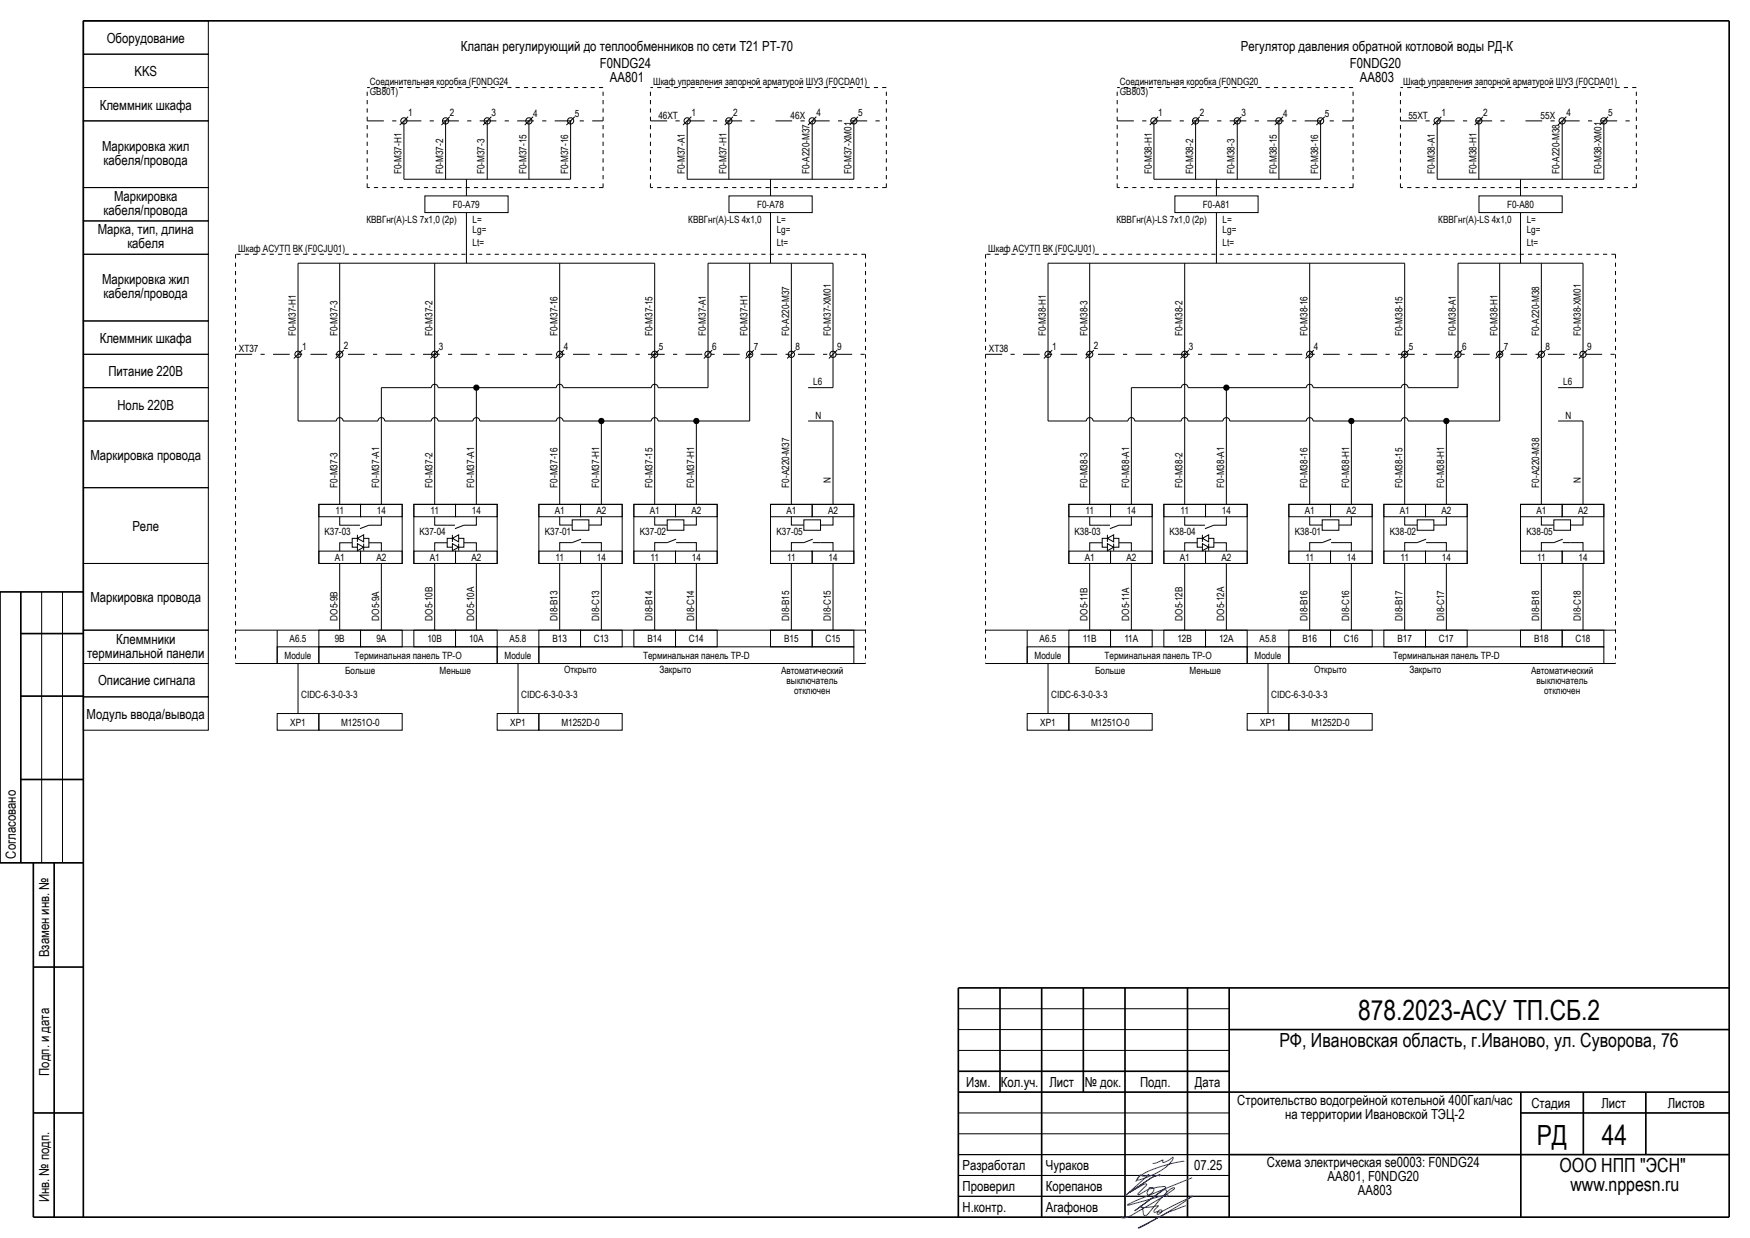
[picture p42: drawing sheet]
<svg xmlns="http://www.w3.org/2000/svg" width="420mm" height="297mm" viewBox="0 0 420 297" stroke-linecap="round" stroke-linejoin="round" font-family="sans-serif">
<defs><g id="words">
<g font-size="6.7">
<text x="325.9" y="244.6">878.2023-АСУ ТП.СБ.2</text>
<text x="368.8" y="274.7">РД</text>
<text x="384.5" y="274.6">44</text>
</g>
<g font-size="4.7">
<text x="307" y="251.1">РФ, Ивановская область, г.Иваново, ул. Суворова, 76</text>
<text x="374.3" y="281.1">ООО НПП &quot;ЭСН&quot;</text>
<text x="376.9" y="285.8">www.nppesn.ru</text>
</g>
<g font-size="3.3">
<text x="25.6" y="10.2">Оборудование</text>
<text x="110.6" y="12.2">Клапан регулирующий до теплообменников по сети Т21 РТ-70</text>
<text x="144" y="16.4">F0NDG24</text>
<text x="297.8" y="12.2">Регулятор давления обратной котловой воды РД-К</text>
<text x="324" y="16.4">F0NDG20</text>
<text x="32.3" y="18.3">KKS</text>
<text x="146.4" y="19.7">AA801</text>
<text x="326.4" y="19.7">AA803</text>
<text x="23.9" y="26.3">Клеммник шкафа</text>
<text x="24.5" y="36.2">Маркировка жил</text>
<text x="24.9" y="39.6">кабеля/провода</text>
<text x="24.9" y="51.6">кабеля/провода</text>
<text x="27.4" y="48.2">Маркировка</text>
<text x="23.5" y="56.2">Марка, тип, длина</text>
<text x="30.6" y="59.6">кабеля</text>
<text x="24.5" y="68.2">Маркировка жил</text>
<text x="24.9" y="71.6">кабеля/провода</text>
<text x="23.9" y="82.3">Клеммник шкафа</text>
<text x="26" y="90.3">Питание 220В</text>
<text x="28.2" y="98.3">Ноль 220В</text>
<text x="21.7" y="110.3">Маркировка провода</text>
<text x="31.8" y="127.3">Реле</text>
<text x="21.7" y="144.5">Маркировка провода</text>
<text x="27.9" y="154.4">Клеммники</text>
<text x="20.9" y="157.8">терминальной панели</text>
<text x="23.5" y="164.4">Описание сигнала</text>
<text x="20.8" y="172.4">Модуль ввода/вывода</text>
<text x="3.8" y="206" transform="rotate(-90 3.8 206)">Согласовано</text>
<text x="11.8" y="229.7" transform="rotate(-90 11.8 229.7)">Взамен инв. №</text>
<text x="11.8" y="258.1" transform="rotate(-90 11.8 258.1)">Подп. и дата</text>
<text x="231.9" y="260.8">Изм.</text>
<text x="240.2" y="260.8">Кол.уч.</text>
<text x="251.8" y="260.8">Лист</text>
<text x="260.4" y="260.8">№ док.</text>
<text x="273.6" y="260.8">Подп.</text>
<text x="286.8" y="260.8">Дата</text>
<text x="296.9" y="265.1">Строительство водогрейной котельной 400Гкал/час</text>
<text x="308.4" y="268.4">на территории Ивановской ТЭЦ-2</text>
<text x="367.5" y="265.8">Стадия</text>
<text x="384.3" y="265.8">Лист</text>
<text x="400.3" y="265.8">Листов</text>
<text x="231" y="280.7">Разработал</text>
<text x="251" y="280.8">Чураков</text>
<text x="286.6" y="280.8">07.25</text>
<text x="304.1" y="280.1">Схема электрическая se0003: F0NDG24</text>
<text x="231" y="285.8">Проверил</text>
<text x="251" y="285.8">Корепанов</text>
<text x="318.6" y="283.4">AA801, F0NDG20</text>
<text x="325.9" y="286.7">AA803</text>
<text x="11.8" y="288.5" transform="rotate(-90 11.8 288.5)">Инв. № подп.</text>
<text x="231" y="290.8">Н.контр.</text>
<text x="251" y="290.8">Агафонов</text>
</g>
<g font-size="2.4">
<text x="88.8" y="20.4">Соединительная коробка (F0NDG24</text>
<text x="88.8" y="22.8">GB801)</text>
<text x="156.8" y="20.5">Шкаф управления запорной арматурой ШУЗ (F0CDA01)</text>
<text x="268.8" y="20.4">Соединительная коробка (F0NDG20</text>
<text x="268.8" y="22.8">GB803)</text>
<text x="336.8" y="20.5">Шкаф управления запорной арматурой ШУЗ (F0CDA01)</text>
<text x="98" y="27.9">1</text>
<text x="108" y="27.9">2</text>
<text x="118" y="27.9">3</text>
<text x="128" y="28">4</text>
<text x="138" y="28">5</text>
<text x="158" y="28.5">46XT</text>
<text x="166" y="27.9">1</text>
<text x="176" y="27.9">2</text>
<text x="189.7" y="28.5">46X</text>
<text x="196" y="27.9">4</text>
<text x="206" y="27.9">5</text>
<text x="278" y="27.9">1</text>
<text x="288" y="27.9">2</text>
<text x="298" y="27.9">3</text>
<text x="308" y="28">4</text>
<text x="318" y="28">5</text>
<text x="338" y="28.5">55XT</text>
<text x="346" y="27.9">1</text>
<text x="356" y="27.9">2</text>
<text x="369.7" y="28.5">55X</text>
<text x="376" y="27.9">4</text>
<text x="386" y="27.9">5</text>
<text x="96.4" y="41.8" transform="rotate(-90 96.4 41.8)">F0-M37-H1</text>
<text x="106.4" y="41.8" transform="rotate(-90 106.4 41.8)">F0-M37-2</text>
<text x="116.3" y="41.8" transform="rotate(-90 116.3 41.8)">F0-M37-3</text>
<text x="126.4" y="41.8" transform="rotate(-90 126.4 41.8)">F0-M37-15</text>
<text x="136.4" y="41.8" transform="rotate(-90 136.4 41.8)">F0-M37-16</text>
<text x="164.4" y="41.8" transform="rotate(-90 164.4 41.8)">F0-M37-A1</text>
<text x="174.4" y="41.8" transform="rotate(-90 174.4 41.8)">F0-M37-H1</text>
<text x="194.3" y="41.8" transform="rotate(-90 194.3 41.8)">F0-A220-M37</text>
<text x="204.4" y="41.8" transform="rotate(-90 204.4 41.8)">F0-M37-XM01</text>
<text x="276.4" y="41.8" transform="rotate(-90 276.4 41.8)">F0-M38-H1</text>
<text x="286.4" y="41.8" transform="rotate(-90 286.4 41.8)">F0-M38-2</text>
<text x="296.3" y="41.8" transform="rotate(-90 296.3 41.8)">F0-M38-3</text>
<text x="306.4" y="41.8" transform="rotate(-90 306.4 41.8)">F0-M38-15</text>
<text x="316.4" y="41.8" transform="rotate(-90 316.4 41.8)">F0-M38-16</text>
<text x="344.4" y="41.8" transform="rotate(-90 344.4 41.8)">F0-M38-A1</text>
<text x="354.4" y="41.8" transform="rotate(-90 354.4 41.8)">F0-M38-H1</text>
<text x="374.3" y="41.8" transform="rotate(-90 374.3 41.8)">F0-A220-M38</text>
<text x="384.4" y="41.8" transform="rotate(-90 384.4 41.8)">F0-M38-XM01</text>
<text x="87.9" y="53.4">КВВГнг(А)-LS 7х1,0 (2p)</text>
<text x="108.7" y="49.9">F0-A79</text>
<text x="113.4" y="53.4">L=</text>
<text x="165.2" y="53.4">КВВГнг(А)-LS 4х1,0</text>
<text x="181.7" y="49.9">F0-A78</text>
<text x="186.4" y="53.4">L=</text>
<text x="267.9" y="53.4">КВВГнг(А)-LS 7х1,0 (2p)</text>
<text x="288.7" y="49.9">F0-A81</text>
<text x="293.4" y="53.4">L=</text>
<text x="345.2" y="53.4">КВВГнг(А)-LS 4х1,0</text>
<text x="361.7" y="49.9">F0-A80</text>
<text x="366.4" y="53.4">L=</text>
<text x="113.4" y="55.9">Lg=</text>
<text x="113.4" y="58.9">Lt=</text>
<text x="186.4" y="55.9">Lg=</text>
<text x="186.4" y="58.9">Lt=</text>
<text x="293.4" y="55.9">Lg=</text>
<text x="293.4" y="58.9">Lt=</text>
<text x="366.4" y="55.9">Lg=</text>
<text x="366.4" y="58.9">Lt=</text>
<text x="57.2" y="60.4">Шкаф АСУТП ВК (F0CJU01)</text>
<text x="237.2" y="60.4">Шкаф АСУТП ВК (F0CJU01)</text>
<text x="71" y="80.6" transform="rotate(-90 71 80.6)">F0-M37-H1</text>
<text x="72.6" y="83.9">1</text>
<text x="81" y="80.6" transform="rotate(-90 81 80.6)">F0-M37-3</text>
<text x="82.6" y="83.8">2</text>
<text x="103.8" y="80.6" transform="rotate(-90 103.8 80.6)">F0-M37-2</text>
<text x="105.4" y="83.9">3</text>
<text x="133.8" y="80.6" transform="rotate(-90 133.8 80.6)">F0-M37-16</text>
<text x="135.4" y="84">4</text>
<text x="156.6" y="80.6" transform="rotate(-90 156.6 80.6)">F0-M37-15</text>
<text x="158.2" y="84">5</text>
<text x="169.4" y="80.6" transform="rotate(-90 169.4 80.6)">F0-M37-A1</text>
<text x="171" y="83.9">6</text>
<text x="179.4" y="80.6" transform="rotate(-90 179.4 80.6)">F0-M37-H1</text>
<text x="181" y="84">7</text>
<text x="189.4" y="80.6" transform="rotate(-90 189.4 80.6)">F0-A220-M37</text>
<text x="191" y="83.9">8</text>
<text x="199.4" y="80.6" transform="rotate(-90 199.4 80.6)">F0-M37-XM01</text>
<text x="201" y="83.9">9</text>
<text x="251" y="80.6" transform="rotate(-90 251 80.6)">F0-M38-H1</text>
<text x="252.6" y="83.9">1</text>
<text x="261" y="80.6" transform="rotate(-90 261 80.6)">F0-M38-3</text>
<text x="262.6" y="83.8">2</text>
<text x="283.8" y="80.6" transform="rotate(-90 283.8 80.6)">F0-M38-2</text>
<text x="285.4" y="83.9">3</text>
<text x="313.8" y="80.6" transform="rotate(-90 313.8 80.6)">F0-M38-16</text>
<text x="315.4" y="84">4</text>
<text x="336.6" y="80.6" transform="rotate(-90 336.6 80.6)">F0-M38-15</text>
<text x="338.2" y="84">5</text>
<text x="349.4" y="80.6" transform="rotate(-90 349.4 80.6)">F0-M38-A1</text>
<text x="351" y="83.9">6</text>
<text x="359.4" y="80.6" transform="rotate(-90 359.4 80.6)">F0-M38-H1</text>
<text x="361" y="84">7</text>
<text x="369.4" y="80.6" transform="rotate(-90 369.4 80.6)">F0-A220-M38</text>
<text x="371" y="83.9">8</text>
<text x="379.4" y="80.6" transform="rotate(-90 379.4 80.6)">F0-M38-XM01</text>
<text x="381" y="83.9">9</text>
<text x="57.3" y="84.5">XT37</text>
<text x="237.3" y="84.5">XT38</text>
<text x="195.2" y="92.5">L6</text>
<text x="375.2" y="92.5">L6</text>
<text x="195.8" y="100.5">N</text>
<text x="375.8" y="100.5">N</text>
<text x="81" y="117" transform="rotate(-90 81 117)">F0-M37-3</text>
<text x="91" y="117" transform="rotate(-90 91 117)">F0-M37-A1</text>
<text x="103.8" y="117" transform="rotate(-90 103.8 117)">F0-M37-2</text>
<text x="113.8" y="117" transform="rotate(-90 113.8 117)">F0-M37-A1</text>
<text x="133.8" y="117" transform="rotate(-90 133.8 117)">F0-M37-16</text>
<text x="143.8" y="117" transform="rotate(-90 143.8 117)">F0-M37-H1</text>
<text x="156.6" y="117" transform="rotate(-90 156.6 117)">F0-M37-15</text>
<text x="166.6" y="117" transform="rotate(-90 166.6 117)">F0-M37-H1</text>
<text x="189.4" y="117" transform="rotate(-90 189.4 117)">F0-A220-M37</text>
<text x="199.4" y="115.9" transform="rotate(-90 199.4 115.9)">N</text>
<text x="261" y="117" transform="rotate(-90 261 117)">F0-M38-3</text>
<text x="271" y="117" transform="rotate(-90 271 117)">F0-M38-A1</text>
<text x="283.8" y="117" transform="rotate(-90 283.8 117)">F0-M38-2</text>
<text x="293.8" y="117" transform="rotate(-90 293.8 117)">F0-M38-A1</text>
<text x="313.8" y="117" transform="rotate(-90 313.8 117)">F0-M38-16</text>
<text x="323.8" y="117" transform="rotate(-90 323.8 117)">F0-M38-H1</text>
<text x="336.6" y="117" transform="rotate(-90 336.6 117)">F0-M38-15</text>
<text x="346.6" y="117" transform="rotate(-90 346.6 117)">F0-M38-H1</text>
<text x="369.4" y="117" transform="rotate(-90 369.4 117)">F0-A220-M38</text>
<text x="379.4" y="115.9" transform="rotate(-90 379.4 115.9)">N</text>
<text x="80.5" y="123.4">11</text>
<text x="90.4" y="123.4">14</text>
<text x="103.3" y="123.4">11</text>
<text x="113.2" y="123.4">14</text>
<text x="133.1" y="123.4">A1</text>
<text x="143.1" y="123.4">A2</text>
<text x="155.9" y="123.4">A1</text>
<text x="165.9" y="123.4">A2</text>
<text x="188.7" y="123.4">A1</text>
<text x="198.7" y="123.4">A2</text>
<text x="260.5" y="123.4">11</text>
<text x="270.4" y="123.4">14</text>
<text x="283.3" y="123.4">11</text>
<text x="293.2" y="123.4">14</text>
<text x="313.1" y="123.4">A1</text>
<text x="323.1" y="123.4">A2</text>
<text x="335.9" y="123.4">A1</text>
<text x="345.9" y="123.4">A2</text>
<text x="368.7" y="123.4">A1</text>
<text x="378.7" y="123.4">A2</text>
<text x="77.9" y="128.4">K37-03</text>
<text x="100.7" y="128.4">K37-04</text>
<text x="130.8" y="128.4">K37-01</text>
<text x="153.6" y="128.4">K37-02</text>
<text x="186.4" y="128.4">K37-05</text>
<text x="257.9" y="128.4">K38-03</text>
<text x="280.6" y="128.4">K38-04</text>
<text x="310.8" y="128.4">K38-01</text>
<text x="333.6" y="128.4">K38-02</text>
<text x="366.4" y="128.4">K38-05</text>
<text x="80.3" y="134.6">A1</text>
<text x="90.3" y="134.6">A2</text>
<text x="103.1" y="134.6">A1</text>
<text x="113.1" y="134.6">A2</text>
<text x="133.3" y="134.6">11</text>
<text x="143.2" y="134.6">14</text>
<text x="156.1" y="134.6">11</text>
<text x="166" y="134.6">14</text>
<text x="188.9" y="134.6">11</text>
<text x="198.8" y="134.6">14</text>
<text x="260.3" y="134.6">A1</text>
<text x="270.3" y="134.6">A2</text>
<text x="283.1" y="134.6">A1</text>
<text x="293.1" y="134.6">A2</text>
<text x="313.3" y="134.6">11</text>
<text x="323.2" y="134.6">14</text>
<text x="336.1" y="134.6">11</text>
<text x="346" y="134.6">14</text>
<text x="368.9" y="134.6">11</text>
<text x="378.8" y="134.6">14</text>
<text x="81" y="148.9" transform="rotate(-90 81 148.9)">DO5-9B</text>
<text x="91" y="148.9" transform="rotate(-90 91 148.9)">DO5-9A</text>
<text x="103.8" y="148.9" transform="rotate(-90 103.8 148.9)">DO5-10B</text>
<text x="113.8" y="148.9" transform="rotate(-90 113.8 148.9)">DO5-10A</text>
<text x="133.8" y="148.9" transform="rotate(-90 133.8 148.9)">DI8-B13</text>
<text x="143.8" y="148.9" transform="rotate(-90 143.8 148.9)">DI8-C13</text>
<text x="156.6" y="148.9" transform="rotate(-90 156.6 148.9)">DI8-B14</text>
<text x="166.6" y="148.9" transform="rotate(-90 166.6 148.9)">DI8-C14</text>
<text x="189.4" y="148.9" transform="rotate(-90 189.4 148.9)">DI8-B15</text>
<text x="199.4" y="148.9" transform="rotate(-90 199.4 148.9)">DI8-C15</text>
<text x="261" y="148.9" transform="rotate(-90 261 148.9)">DO5-11B</text>
<text x="271" y="148.9" transform="rotate(-90 271 148.9)">DO5-11A</text>
<text x="283.8" y="148.9" transform="rotate(-90 283.8 148.9)">DO5-12B</text>
<text x="293.8" y="148.9" transform="rotate(-90 293.8 148.9)">DO5-12A</text>
<text x="313.8" y="148.9" transform="rotate(-90 313.8 148.9)">DI8-B16</text>
<text x="323.8" y="148.9" transform="rotate(-90 323.8 148.9)">DI8-C16</text>
<text x="336.6" y="148.9" transform="rotate(-90 336.6 148.9)">DI8-B17</text>
<text x="346.6" y="148.9" transform="rotate(-90 346.6 148.9)">DI8-C17</text>
<text x="369.4" y="148.9" transform="rotate(-90 369.4 148.9)">DI8-B18</text>
<text x="379.4" y="148.9" transform="rotate(-90 379.4 148.9)">DI8-C18</text>
<text x="69.5" y="154.1">A6.5</text>
<text x="80.3" y="154.1">9B</text>
<text x="90.3" y="154.1">9A</text>
<text x="102.6" y="154.1">10B</text>
<text x="112.6" y="154.1">10A</text>
<text x="122.3" y="154.1">A5.8</text>
<text x="132.6" y="154.1">B13</text>
<text x="142.5" y="154.1">C13</text>
<text x="155.4" y="154.1">B14</text>
<text x="165.3" y="154.1">C14</text>
<text x="188.2" y="154.1">B15</text>
<text x="198.1" y="154.1">C15</text>
<text x="249.5" y="154.1">A6.5</text>
<text x="259.8" y="154.1">11B</text>
<text x="269.8" y="154.1">11A</text>
<text x="282.6" y="154.1">12B</text>
<text x="292.6" y="154.1">12A</text>
<text x="302.3" y="154.1">A5.8</text>
<text x="312.6" y="154.1">B16</text>
<text x="322.5" y="154.1">C16</text>
<text x="335.4" y="154.1">B17</text>
<text x="345.3" y="154.1">C17</text>
<text x="368.2" y="154.1">B18</text>
<text x="378.1" y="154.1">C18</text>
<text x="68.3" y="158.1">Module</text>
<text x="82.9" y="161.6">Больше</text>
<text x="85.1" y="158.1">Терминальная панель TP-O</text>
<text x="105.5" y="161.6">Меньше</text>
<text x="121.1" y="158.1">Module</text>
<text x="135.4" y="161.6">Открыто</text>
<text x="154.3" y="158.1">Терминальная панель TP-D</text>
<text x="158.3" y="161.6">Закрыто</text>
<text x="187.4" y="161.6">Автоматический</text>
<text x="248.3" y="158.1">Module</text>
<text x="262.9" y="161.6">Больше</text>
<text x="265.1" y="158.1">Терминальная панель TP-O</text>
<text x="285.5" y="161.6">Меньше</text>
<text x="301.1" y="158.1">Module</text>
<text x="315.4" y="161.6">Открыто</text>
<text x="334.3" y="158.1">Терминальная панель TP-D</text>
<text x="338.3" y="161.6">Закрыто</text>
<text x="367.4" y="161.6">Автоматический</text>
<text x="72.3" y="167.5">CIDC-6-3-0-3-3</text>
<text x="125.1" y="167.5">CIDC-6-3-0-3-3</text>
<text x="188.8" y="164">выключатель</text>
<text x="190.6" y="166.4">отключен</text>
<text x="252.3" y="167.5">CIDC-6-3-0-3-3</text>
<text x="305.1" y="167.5">CIDC-6-3-0-3-3</text>
<text x="368.8" y="164">выключатель</text>
<text x="370.6" y="166.4">отключен</text>
<text x="69.7" y="174.1">XP1</text>
<text x="81.9" y="174.1">M1251O-0</text>
<text x="122.5" y="174.1">XP1</text>
<text x="134.7" y="174.1">M1252D-0</text>
<text x="249.7" y="174.1">XP1</text>
<text x="261.9" y="174.1">M1251O-0</text>
<text x="302.5" y="174.1">XP1</text>
<text x="314.7" y="174.1">M1252D-0</text>
</g>
</g></defs>
<g fill="#000" stroke="#000" stroke-width=".24">
<path d="M97.9 28l-2 2zM105.9 30l2-2zM115.9 30l2-2zM125.9 30l2-2zM135.9 30l2-2zM163.9 30l2-2zM173.9 30l2-2zM193.9 30l2-2zM203.9 30l2-2zM275.9 30l2-2zM287.9 28l-2 2zM297.9 28l-2 2z"/>
<path d="M305.9 30l2-2zM315.9 30l2-2zM343.9 30l2-2zM353.9 30l2-2zM373.9 30l2-2zM383.9 30l2-2zM96.9 43h40zM96.9 29v14zM106.9 29v14zM111.9 43v4zM116.9 29v14zM126.9 29v14z"/>
<path d="M136.9 29v14zM164.9 43h40zM164.9 29v14zM174.9 29v14zM184.9 43v4zM194.9 29v14zM204.9 29v14zM276.9 43h40zM276.9 29v14zM286.9 29v14zM291.9 43v4zM296.9 29v14z"/>
<path d="M306.9 29v14zM316.9 29v14zM344.9 43h40zM344.9 29v14zM354.9 29v14zM364.9 43v4zM374.9 29v14zM384.9 29v14zM71.5 63.1h85.6zM71.5 63.1v21.9zM81.5 63.1v21.9zM104.3 63.1v21.9z"/>
<path d="M111.9 51v12.1zM134.3 63.1v21.9zM157.1 63.1v21.9zM169.9 63.1v21.9zM169.9 63.1h30zM179.9 63.1v21.9zM184.9 51v12.1zM189.9 63.1v21.9zM199.9 63.1v21.9zM251.5 63.1h85.6zM251.5 63.1v21.9zM261.5 63.1v21.9z"/>
<path d="M284.3 63.1v21.9zM291.9 51v12.1zM314.3 63.1v21.9zM337.1 63.1v21.9zM349.9 63.1v21.9zM349.9 63.1h30zM359.9 63.1v21.9zM364.9 51v12.1zM369.9 63.1v21.9zM379.9 63.1v21.9zM70.5 86l2-2zM71.5 85v16z"/>
<path d="M80.5 86l2-2zM81.5 85v36zM103.3 86l2-2zM91.5 93h12zM104.3 85v36zM114.3 93.4v27.6zM133.3 86l2-2zM105.1 93h28.4zM134.3 85v36zM156.1 86l2-2zM135.1 93h21.2zM157.1 85v36z"/>
<path d="M168.9 86l2-2zM169.9 85v8zM157.9 93h12zM178.9 86l2-2zM179.9 85v16zM188.9 86l2-2zM189.9 85v36zM194 93h5.9zM198.9 86l2-2zM199.9 85v8zM250.5 86l2-2zM251.5 85v16z"/>
<path d="M260.5 86l2-2zM261.5 85v36zM283.3 86l2-2zM271.5 93h12zM284.3 85v36zM294.3 93.4v27.6zM315.3 84l-2 2zM285.1 93h28.4zM314.3 85v36zM336.1 86l2-2zM315.1 93h21.2zM337.1 85v36z"/>
<path d="M350.9 84l-2 2zM349.9 85v8zM337.9 93h12zM358.9 86l2-2zM359.9 85v16zM370.9 84l-2 2zM369.9 85v36zM374 93h5.9zM378.9 86l2-2zM379.9 85v8zM71.5 101h9.2zM82.3 101h8.4z"/>
<path d="M92.3 101h11.2zM105.1 101h8.4zM115.1 101h18.4zM135.1 101h21.2zM157.9 101h22zM194 101h5.9zM251.5 101h9.2zM262.3 101h8.4zM272.3 101h11.2zM285.1 101h8.4zM295.1 101h18.4zM315.1 101h21.2z"/>
<path d="M337.9 101h22zM374 101h5.9zM81.5 135.2v16zM85.8 128.3v1.7zM87.3 130.4v1.7zM91.5 135.2v16zM91.5 93v28zM104.3 135.2v16zM108.6 128.3v1.7zM110.1 130.4v1.7zM114.3 135.2v16zM134.3 135.2v16z"/>
<path d="M144.3 135.2v16zM144.3 101.4v19.6zM157.1 135.2v16zM167.1 135.2v16zM167.1 101.4v19.6zM189.9 135.2v16zM199.9 135.2v16zM199.9 101v20zM261.5 135.2v16zM265.8 128.3v1.7zM267.3 130.4v1.7zM271.5 135.2v16z"/>
<path d="M271.5 93v28zM284.3 135.2v16zM288.6 128.3v1.7zM290.1 130.4v1.7zM294.3 135.2v16zM314.3 135.2v16zM324.3 135.2v16zM324.3 101.4v19.6zM337.1 135.2v16zM347.1 135.2v16zM347.1 101.4v19.6zM369.9 135.2v16z"/>
<path d="M379.9 135.2v16zM379.9 101v20zM56.5 159.2h62.8zM56.5 151.2h62.8zM66.5 151.2v8zM71.5 159.2v12zM119.3 159.2h88.4zM119.3 151.2h88.4zM124.3 159.2v12zM236.5 159.2h62.8zM236.5 151.2h62.8zM246.5 151.2v8z"/>
<path d="M251.5 159.2v12zM299.3 159.2h88.4zM299.3 151.2h88.4zM304.3 159.2v12zM10 142v65zM15 142v65zM230 252h65zM230 247h65zM230 242h65zM230 277h65zM230 272h65zM230 267h65z"/>
<path d="M230 287h65zM230 282h65z"/>
</g>
<g fill="#000" stroke="#000" stroke-width=".4">
<path d="M20 5h395zM5 152h15zM5 167h15zM5 187h15zM5 142v65zM8 207v85zM13 207v85zM8 232h12zM230 237h185zM230 257h65zM295 247h120zM8 267h12z"/>
<path d="M230 262h185zM240 237v25zM260 237v25zM295 277h120zM365 267h50zM380 262v15zM395 262v15zM8 292h407zM20 5v287zM230 237v55zM250 237v55zM270 237v55z"/>
<path d="M285 237v55zM295 237v55zM365 262v30zM415 5v287z"/>
</g>
<path d="M20 142h-20v65h20" fill="none" stroke="#000" stroke-width=".4"/>
<path d="M284.2 278.7l-.1-.1a26.7 26.7 0 0 0-10.8 3.7l-.4 .8a14 14 0 0 0 8.5-4.9l.1-.6-2.1 1.3a.32 .32 0 0 1-.4-.2 .32 .32 0 0 1 .1-.4l-1.5 .7-1 .1M284.6 289.2a74 74 0 0 0-11.4 5.4l1.9-.9 4.7-2.6 6.4-4.1-.1 .1-7.4 3.7h-.4a.34 .34 0 0 1-.1-.4 .34 .34 0 0 1 .5-.1 .34 .34 0 0 1 .1 .4 .74 .74 0 0 1-1.1 .5l.4-.6h-.2a.72 .72 0 0 1-1 .1l1-1.5a9.8 9.8 0 0 1-4.2 .3v-.2a.9 .9 0 0 1 .6 1.2l.1 .4a.57 .57 0 0 0 .2 .7 .57 .57 0 0 0 .8-.2l1.1-1.3a20.9 20.9 0 0 1 4.9-5.1h.4l.1 .1-3.4 2.4-5.3 3.1a6.1 6.1 0 0 1-3.9 1.6v-.4M286.1 282.5l-13.4 5.5-2.1 1.1 9.4-2.5a.25 .25 0 0 1 .3 .2 .25 .25 0 0 1-.3 .3l-.3-.5 .3-.5a.48 .48 0 0 0-.1-.6 .48 .48 0 0 0-.6-.1l-7 5.1 7.5-5.6-.2-.2-.3-.1-3.4 .6-.1-.1a.65 .65 0 0 1 1 0 .65 .65 0 0 1-.2 1l-.8 .6a.48 .48 0 0 1-.5-.3 .48 .48 0 0 1 .1-.6l.2-.5-2.2 1.3-.3-.1 2.1-2.3a.56 .56 0 0 0-.9 .1l-3.2 1.8 5.3-3.6 2-.6-2 .6-6.4 4.4 5.7-5.1a1.72 1.72 0 0 1-2 .1l-1.1 1.6" fill="none" stroke="#00f" stroke-width=".24"/>
<g fill="none" stroke="#000" stroke-width=".24">
<path d="M20 13h30v8h-30zM20 5h30v8h-30zM20 29h30v16h-30zM20 21h30v8h-30zM20 53h30v8h-30zM20 45h30v8h-30zM102 47h19.9v4h-19.9zM175 47h19.9v4h-19.9zM282 47h19.9v4h-19.9zM355 47h19.9v4h-19.9zM20 77h30v8h-30zM20 61h30v16h-30z"/>
<path d="M20 85h30v8h-30zM20 93h30v8h-30zM103.5 93a.82 .82 0 0 1 .8-.8 .82 .82 0 0 1 .8 .8M133.5 93a.82 .82 0 0 1 .8-.8 .82 .82 0 0 1 .8 .8M156.3 93a.82 .82 0 0 1 .8-.8 .82 .82 0 0 1 .8 .8M283.5 93a.82 .82 0 0 1 .8-.8 .82 .82 0 0 1 .8 .8M313.5 93a.82 .82 0 0 1 .8-.8 .82 .82 0 0 1 .8 .8M336.3 93a.82 .82 0 0 1 .8-.8 .82 .82 0 0 1 .8 .8M20 101h30v16h-30zM20 117h30v18.2h-30zM80.7 101a.82 .82 0 0 1 .8-.8 .82 .82 0 0 1 .8 .8M90.7 101a.82 .82 0 0 1 .8-.8 .82 .82 0 0 1 .8 .8"/>
<path d="M103.5 101a.82 .82 0 0 1 .8-.8 .82 .82 0 0 1 .8 .8M113.5 101a.82 .82 0 0 1 .8-.8 .82 .82 0 0 1 .8 .8M133.5 101a.82 .82 0 0 1 .8-.8 .82 .82 0 0 1 .8 .8M156.3 101a.82 .82 0 0 1 .8-.8 .82 .82 0 0 1 .8 .8M260.7 101a.82 .82 0 0 1 .8-.8 .82 .82 0 0 1 .8 .8M270.7 101a.82 .82 0 0 1 .8-.8 .82 .82 0 0 1 .8 .8M283.5 101a.82 .82 0 0 1 .8-.8 .82 .82 0 0 1 .8 .8M293.5 101a.82 .82 0 0 1 .8-.8 .82 .82 0 0 1 .8 .8M313.5 101a.82 .82 0 0 1 .8-.8 .82 .82 0 0 1 .8 .8M336.3 101a.82 .82 0 0 1 .8-.8 .82 .82 0 0 1 .8 .8M20 135.2h30v16h-30zM76.5 121h20v14.2h-20z"/>
<path d="M76.5 121h10v3h-10zM76.5 132.2h10v3h-10zM81.5 124v2h4.9M84.5 130.2h-3v2M85.8 130.4l1.5 .9-1.5 .8zM85.8 129.2l1.5-.9v1.7zM85.8 129.2h-1.3v2.1h1.3M86.5 121h10v3h-10zM86.5 132.2h10v3h-10zM87.3 129.2h1.2v2.1h-1.2M88.5 130.2h3v2M91.5 124v2h-3l-2.1 .8"/>
<path d="M99.3 121h20v14.2h-20zM99.3 121h10v3h-10zM99.3 132.2h10v3h-10zM104.3 124v2h4.9M107.3 130.2h-3v2M108.6 130.4l1.5 .9-1.5 .8zM108.6 129.2l1.5-.9v1.7zM108.6 129.2h-1.3v2.1h1.3M109.3 121h10v3h-10zM109.3 132.2h10v3h-10zM110.1 129.2h1.2v2.1h-1.2M111.3 130.2h3v2"/>
<path d="M114.3 124v2h-3l-2.1 .8M129.3 121h20v14.2h-20zM129.3 121h10v3h-10zM129.3 132.2h10v3h-10zM134.3 124v2h3M137.3 124.7h4v2.5h-4zM139.3 121h10v3h-10zM139.3 132.2h10v3h-10zM139.5 129.4l-2.2 .8h-3v2M139.5 130.2h4.8v2M144.3 124v2h-3M152.1 121h20v14.2h-20z"/>
<path d="M152.1 121h10v3h-10zM152.1 132.2h10v3h-10zM157.1 124v2h3M160.1 124.7h4v2.5h-4zM162.1 121h10v3h-10zM162.1 132.2h10v3h-10zM162.3 129.4l-2.2 .8h-3v2M162.3 130.2h4.8v2M167.1 124v2h-3M184.9 121h20v14.2h-20zM184.9 121h10v3h-10zM184.9 132.2h10v3h-10z"/>
<path d="M189.9 124v2h3M192.9 124.7h4v2.5h-4zM194.9 121h10v3h-10zM194.9 132.2h10v3h-10zM195.1 129.4l-2.2 .8h-3v2M195.1 130.2h4.8v2M199.9 124v2h-3M256.5 121h20v14.2h-20zM256.5 121h10v3h-10zM256.5 132.2h10v3h-10zM261.5 124v2h4.9M264.5 130.2h-3v2"/>
<path d="M265.8 130.4l1.5 .9-1.5 .8zM265.8 129.2l1.5-.9v1.7zM265.8 129.2h-1.3v2.1h1.3M266.5 121h10v3h-10zM266.5 132.2h10v3h-10zM267.3 129.2h1.2v2.1h-1.2M268.5 130.2h3v2M271.5 124v2h-3l-2.1 .8M279.3 121h20v14.2h-20zM279.3 121h10v3h-10zM279.3 132.2h10v3h-10zM284.3 124v2h4.9"/>
<path d="M287.3 130.2h-3v2M288.6 130.4l1.5 .9-1.5 .8zM288.6 129.2l1.5-.9v1.7zM288.6 129.2h-1.3v2.1h1.3M289.3 121h10v3h-10zM289.3 132.2h10v3h-10zM290.1 129.2h1.2v2.1h-1.2M291.3 130.2h3v2M294.3 124v2h-3l-2.1 .8M309.3 121h20v14.2h-20zM309.3 121h10v3h-10zM309.3 132.2h10v3h-10z"/>
<path d="M314.3 124v2h3M317.3 124.7h4v2.5h-4zM319.3 121h10v3h-10zM319.3 132.2h10v3h-10zM319.5 129.4l-2.2 .8h-3v2M319.5 130.2h4.8v2M324.3 124v2h-3M332.1 121h20v14.2h-20zM332.1 121h10v3h-10zM332.1 132.2h10v3h-10zM337.1 124v2h3M340.1 124.7h4v2.5h-4z"/>
<path d="M342.1 121h10v3h-10zM342.1 132.2h10v3h-10zM342.3 129.4l-2.2 .8h-3v2M342.3 130.2h4.8v2M347.1 124v2h-3M364.9 121h20v14.2h-20zM364.9 121h10v3h-10zM364.9 132.2h10v3h-10zM369.9 124v2h3M372.9 124.7h4v2.5h-4zM374.9 121h10v3h-10zM374.9 132.2h10v3h-10z"/>
<path d="M375.1 129.4l-2.2 .8h-3v2M375.1 130.2h4.8v2M379.9 124v2h-3M20 151.2h30v8h-30zM20 159.2h30v8h-30zM66.5 155.2h10v4h-10zM76.5 155.2h42.8v4h-42.8zM76.5 151.2h10v4h-10zM86.5 151.2h10v4h-10zM99.3 151.2h10v4h-10zM109.3 151.2h10v4h-10zM119.3 155.2h10v4h-10z"/>
<path d="M129.3 151.2h10v4h-10zM129.3 155.2h75.6v4h-75.6zM139.3 151.2h10v4h-10zM152.1 151.2h10v4h-10zM162.1 151.2h10v4h-10zM184.9 151.2h10v4h-10zM194.9 151.2h10v4h-10zM246.5 155.2h10v4h-10zM256.5 155.2h42.8v4h-42.8zM256.5 151.2h10v4h-10zM266.5 151.2h10v4h-10zM279.3 151.2h10v4h-10z"/>
<path d="M289.3 151.2h10v4h-10zM299.3 155.2h10v4h-10zM309.3 151.2h10v4h-10zM309.3 155.2h75.6v4h-75.6zM319.3 151.2h10v4h-10zM332.1 151.2h10v4h-10zM342.1 151.2h10v4h-10zM364.9 151.2h10v4h-10zM374.9 151.2h10v4h-10zM20 167.2h30v8h-30zM66.5 171.2h10v4h-10zM76.5 171.2h20v4h-20z"/>
<path d="M119.3 171.2h10v4h-10zM129.3 171.2h20v4h-20zM246.5 171.2h10v4h-10zM256.5 171.2h20v4h-20zM299.3 171.2h10v4h-10zM309.3 171.2h20v4h-20z"/>
<circle cx="96.9" cy="29" r=".75"/>
<circle cx="106.9" cy="29" r=".75"/>
<circle cx="116.9" cy="29" r=".75"/>
<circle cx="126.9" cy="29" r=".75"/>
<circle cx="136.9" cy="29" r=".75"/>
<circle cx="164.9" cy="29" r=".75"/>
<circle cx="174.9" cy="29" r=".75"/>
<circle cx="194.9" cy="29" r=".75"/>
<circle cx="204.9" cy="29" r=".75"/>
<circle cx="276.9" cy="29" r=".75"/>
<circle cx="286.9" cy="29" r=".75"/>
<circle cx="296.9" cy="29" r=".75"/>
<circle cx="306.9" cy="29" r=".75"/>
<circle cx="316.9" cy="29" r=".75"/>
<circle cx="344.9" cy="29" r=".75"/>
<circle cx="354.9" cy="29" r=".75"/>
<circle cx="374.9" cy="29" r=".75"/>
<circle cx="384.9" cy="29" r=".75"/>
<circle cx="71.5" cy="85" r=".75"/>
<circle cx="81.5" cy="85" r=".75"/>
<circle cx="104.3" cy="85" r=".75"/>
<circle cx="134.3" cy="85" r=".75"/>
<circle cx="157.1" cy="85" r=".75"/>
<circle cx="169.9" cy="85" r=".75"/>
<circle cx="179.9" cy="85" r=".75"/>
<circle cx="189.9" cy="85" r=".75"/>
<circle cx="199.9" cy="85" r=".75"/>
<circle cx="251.5" cy="85" r=".75"/>
<circle cx="261.5" cy="85" r=".75"/>
<circle cx="284.3" cy="85" r=".75"/>
<circle cx="314.3" cy="85" r=".75"/>
<circle cx="337.1" cy="85" r=".75"/>
<circle cx="349.9" cy="85" r=".75"/>
<circle cx="359.9" cy="85" r=".75"/>
<circle cx="369.9" cy="85" r=".75"/>
<circle cx="379.9" cy="85" r=".75"/>
</g>
<g fill="none" stroke="#000" stroke-width=".7" stroke-linecap="butt">
<circle cx="114.3" cy="93" r=".4"/>
<circle cx="294.3" cy="93" r=".4"/>
<circle cx="144.3" cy="101" r=".4"/>
<circle cx="167.1" cy="101" r=".4"/>
<circle cx="324.3" cy="101" r=".4"/>
<circle cx="347.1" cy="101" r=".4"/>
</g>
<path d="M88.1 29h56.6zM156.1 29h25.2zM186.1 29h26.6zM268.1 29h56.6zM336.1 29h25.2zM366.1 29h26.6zM56.5 85h151.2zM236.5 85h151.2z" fill="#000" stroke="#000" stroke-width=".24" stroke-dasharray="4 2 1 2" stroke-linecap="butt"/>
<g fill="#000" stroke="#000" stroke-width=".24" stroke-dasharray="1 1" stroke-linecap="butt">
<path d="M88.1 21h56.6zM156.1 21h56.6zM268.1 21h56.6zM336.1 21h56.6zM88.1 21v24zM88.1 45h56.6zM144.7 21v24zM156.1 21v24zM156.1 45h56.6zM212.7 21v24zM268.1 21v24zM268.1 45h56.6z"/>
<path d="M324.7 21v24zM336.1 21v24zM336.1 45h56.6zM392.7 21v24zM56.5 61v98.2zM56.5 61h151.2zM207.7 61v98.2zM236.5 61v98.2zM236.5 61h151.2zM387.7 61v98.2z"/>
</g>
<use href="#words"/>
</svg>
